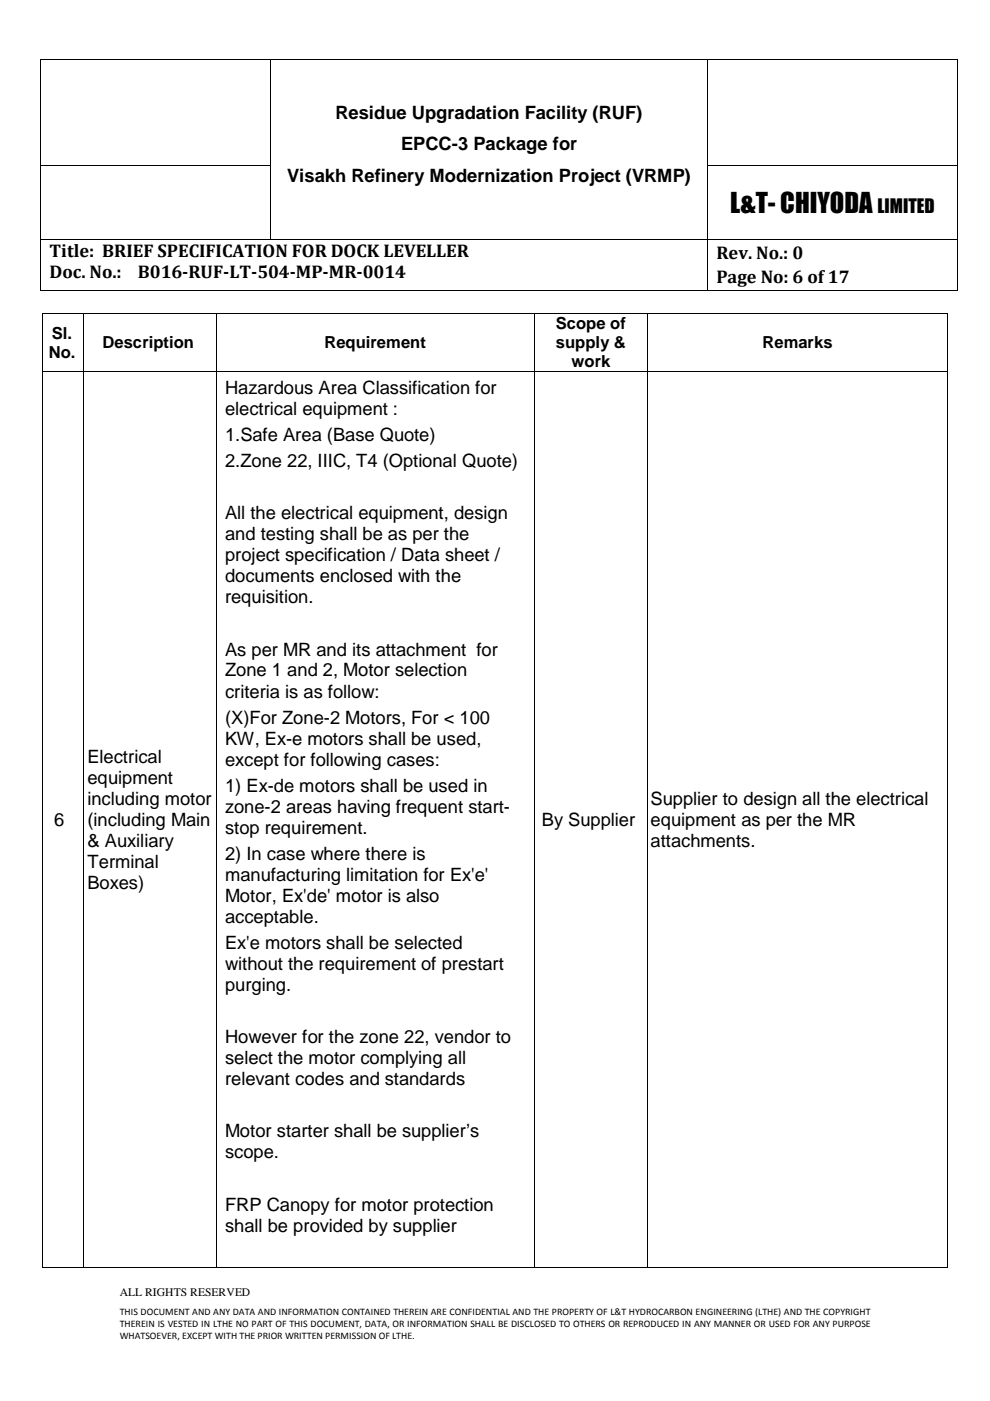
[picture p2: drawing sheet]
<svg xmlns="http://www.w3.org/2000/svg" width="210mm" height="297mm" viewBox="0 0 210 297" stroke-linecap="round" stroke-linejoin="round" font-family="sans-serif">
<defs><g id="words">
<text font-size="5.6" x="154.8" y="45.1">L&amp;T- CHIYODA</text>
<g font-size="3.9">
<text x="71.1" y="25.1">Residue Upgradation Facility (RUF)</text>
<text x="85" y="31.8">EPCC-3 Package for</text>
<text x="60.9" y="38.5">Visakh Refinery Modernization Project (VRMP)</text>
<text x="186.1" y="45.1">LIMITED</text>
<text x="10.5" y="54.4">Title: BRIEF SPECIFICATION FOR DOCK LEVELLER</text>
<text x="10.5" y="59">Doc. No.:</text>
<text x="29.2" y="59">B016-RUF-LT-504-MP-MR-0014</text>
<text x="151.9" y="54.9">Rev. No.: 0</text>
<text x="151.9" y="60">Page No: 6 of 17</text>
<text x="47.7" y="83.5">Hazardous Area Classification for</text>
<text x="47.7" y="88">electrical equipment :</text>
<text x="47.7" y="93.5">1.Safe Area (Base Quote)</text>
<text x="47.7" y="99.1">2.Zone 22, IIIC, T4 (Optional Quote)</text>
<text x="47.7" y="110.1">All the electrical equipment, design</text>
<text x="47.7" y="114.6">and testing shall be as per the</text>
<text x="47.7" y="119">project specification / Data sheet /</text>
<text x="47.7" y="123.5">documents enclosed with the</text>
<text x="47.7" y="127.9">requisition.</text>
<text x="47.7" y="139">As per MR and its attachment for</text>
<text x="47.7" y="143.4">Zone 1 and 2, Motor selection</text>
<text x="47.7" y="147.9">criteria is as follow:</text>
<text x="47.7" y="153.4">(X)For Zone-2 Motors, For &lt; 100</text>
<text x="18.5" y="161.7">Electrical</text>
<text x="47.7" y="157.9">KW, Ex-e motors shall be used,</text>
<text x="18.5" y="166.2">equipment</text>
<text x="47.7" y="162.3">except for following cases:</text>
<text x="47.7" y="167.9">1) Ex-de motors shall be used in</text>
<text x="18.5" y="170.6">including motor</text>
<text x="47.7" y="172.3">zone-2 areas having frequent start-</text>
<text x="137.9" y="170.6">Supplier to design all the electrical</text>
<text x="11.5" y="175.1">6</text>
<text x="18.5" y="175.1">(including Main</text>
<text x="18.5" y="179.5">&amp; Auxiliary</text>
<text x="47.7" y="176.8">stop requirement.</text>
<text x="114.9" y="175.1">By Supplier</text>
<text x="137.9" y="175.1">equipment as per the MR</text>
<text x="137.9" y="179.5">attachments.</text>
<text x="18.5" y="184">Terminal</text>
<text x="47.7" y="182.3">2) In case where there is</text>
<text x="18.5" y="188.5">Boxes)</text>
<text x="47.7" y="186.8">manufacturing limitation for Ex'e'</text>
<text x="47.7" y="191.2">Motor, Ex'de' motor is also</text>
<text x="47.7" y="195.7">acceptable.</text>
<text x="47.7" y="201.2">Ex'e motors shall be selected</text>
<text x="47.7" y="205.7">without the requirement of prestart</text>
<text x="47.7" y="210.1">purging.</text>
<text x="47.7" y="221.2">However for the zone 22, vendor to</text>
<text x="47.7" y="225.6">select the motor complying all</text>
<text x="47.7" y="230.1">relevant codes and standards</text>
<text x="47.7" y="241.1">Motor starter shall be supplier’s</text>
<text x="47.7" y="245.6">scope.</text>
<text x="47.7" y="256.7">FRP Canopy for motor protection</text>
<text x="47.7" y="261.1">shall be provided by supplier</text>
</g>
<g font-size="3.5">
<text x="11" y="71.8">Sl.</text>
<text x="117.9" y="69.8">Scope of</text>
<text x="10.3" y="75.9">No.</text>
<text x="21.8" y="73.8">Description</text>
<text x="68.8" y="73.8">Requirement</text>
<text x="117.9" y="73.8">supply &amp;</text>
<text x="121.2" y="77.9">work</text>
<text x="161.7" y="73.8">Remarks</text>
</g>
<text font-size="2.5" x="25.4" y="274.7">ALL RIGHTS RESERVED</text>
<g font-size="2.1">
<text x="25.4" y="278.8">THIS DOCUMENT AND ANY DATA AND INFORMATION CONTAINED THEREIN ARE CONFIDENTIAL AND THE PROPERTY OF L&amp;T HYDROCARBON ENGINEERING (LTHE) AND THE COPYRIGHT</text>
<text x="25.4" y="281.4">THEREIN IS VESTED IN LTHE NO PART OF THIS DOCUMENT, DATA, OR INFORMATION SHALL BE DISCLOSED TO OTHERS OR REPRODUCED IN ANY MANNER OR USED FOR ANY PURPOSE</text>
<text x="25.4" y="284">WHATSOEVER, EXCEPT WITH THE PRIOR WRITTEN PERMISSION OF LTHE.</text>
</g>
</g></defs>
<g fill="#000">
<path d="M8.5 12.5h.2v.2h-.2zM57.4 12.5h.1v.2h-.1zM149.9 12.5h.2v.2h-.2zM202.9 12.5h.1v.2h-.1zM8.5 35h.2v.2h-.2zM57.4 35h.1v.2h-.1zM149.9 35h.2v.2h-.2zM202.9 35h.1v.2h-.1zM8.5 50.6h.2v.2h-.2zM57.4 50.6h.1v.2h-.1zM149.9 50.6h.2v.2h-.2zM202.9 50.6h.1v.2h-.1z"/>
<path d="M8.5 61.5h.2v.1h-.2zM8.9 66.4h.2v.1h-.2zM8.9 78.7h.2v.2h-.2zM17.5 66.4h.2v.1h-.2zM17.5 78.7h.2v.2h-.2zM45.8 66.4h.1v.1h-.1zM45.8 78.7h.1v.2h-.1zM113.2 66.4h.2v.1h-.2zM113.2 78.7h.2v.2h-.2zM137.2 66.4h.2v.1h-.2zM137.2 78.7h.2v.2h-.2zM149.9 61.5h.2v.1h-.2z"/>
<path d="M200.9 66.4h.1v.1h-.1zM200.9 78.7h.1v.2h-.1zM202.9 61.5h.1v.1h-.1zM8.9 268.6h.2v.1h-.2zM17.5 268.6h.2v.1h-.2zM45.8 268.6h.1v.1h-.1zM113.2 268.6h.2v.1h-.2zM137.2 268.6h.2v.1h-.2zM200.9 268.6h.1v.1h-.1z"/>
</g>
<g fill="none" stroke="#000" stroke-width=".21">
<path d="M8.6 12.7v22.3M8.7 12.6h48.7M57.4 12.7v22.3M57.5 12.6h92.4M150 12.7v22.3M150.1 12.6h52.8M202.9 12.7v22.3M8.6 35.2v15.4M8.7 35.1h48.7M57.4 35.2v15.4M150 35.2v15.4M150.1 35.1h52.8"/>
<path d="M202.9 35.2v15.4M8.6 50.8v10.7M8.7 50.7h48.7M57.5 50.7h92.4M150 50.8v10.7M150.1 50.7h52.8M202.9 50.8v10.7M8.7 61.6h141.2M9 66.5v12.2M9 78.9v189.7M9.1 66.5h8.4M9.1 78.8h8.4"/>
<path d="M17.6 66.5v12.2M17.6 78.9v189.7M17.7 66.5h28.1M17.7 78.8h28.1M45.8 66.5v12.2M45.8 78.9v189.7M45.9 66.5h67.3M45.9 78.8h67.3M113.3 66.5v12.2M113.3 78.9v189.7M113.4 66.5h23.8M113.4 78.8h23.8"/>
<path d="M137.3 66.5v12.2M137.3 78.9v189.7M137.4 66.5h63.5M137.4 78.8h63.5M150.1 61.6h52.8M201 66.5v12.2M201 78.9v189.7M9.1 268.6h8.4M17.7 268.6h28.1M45.9 268.6h67.3M113.4 268.6h23.8M137.4 268.6h63.5"/>
</g>
<use href="#words"/>
</svg>
